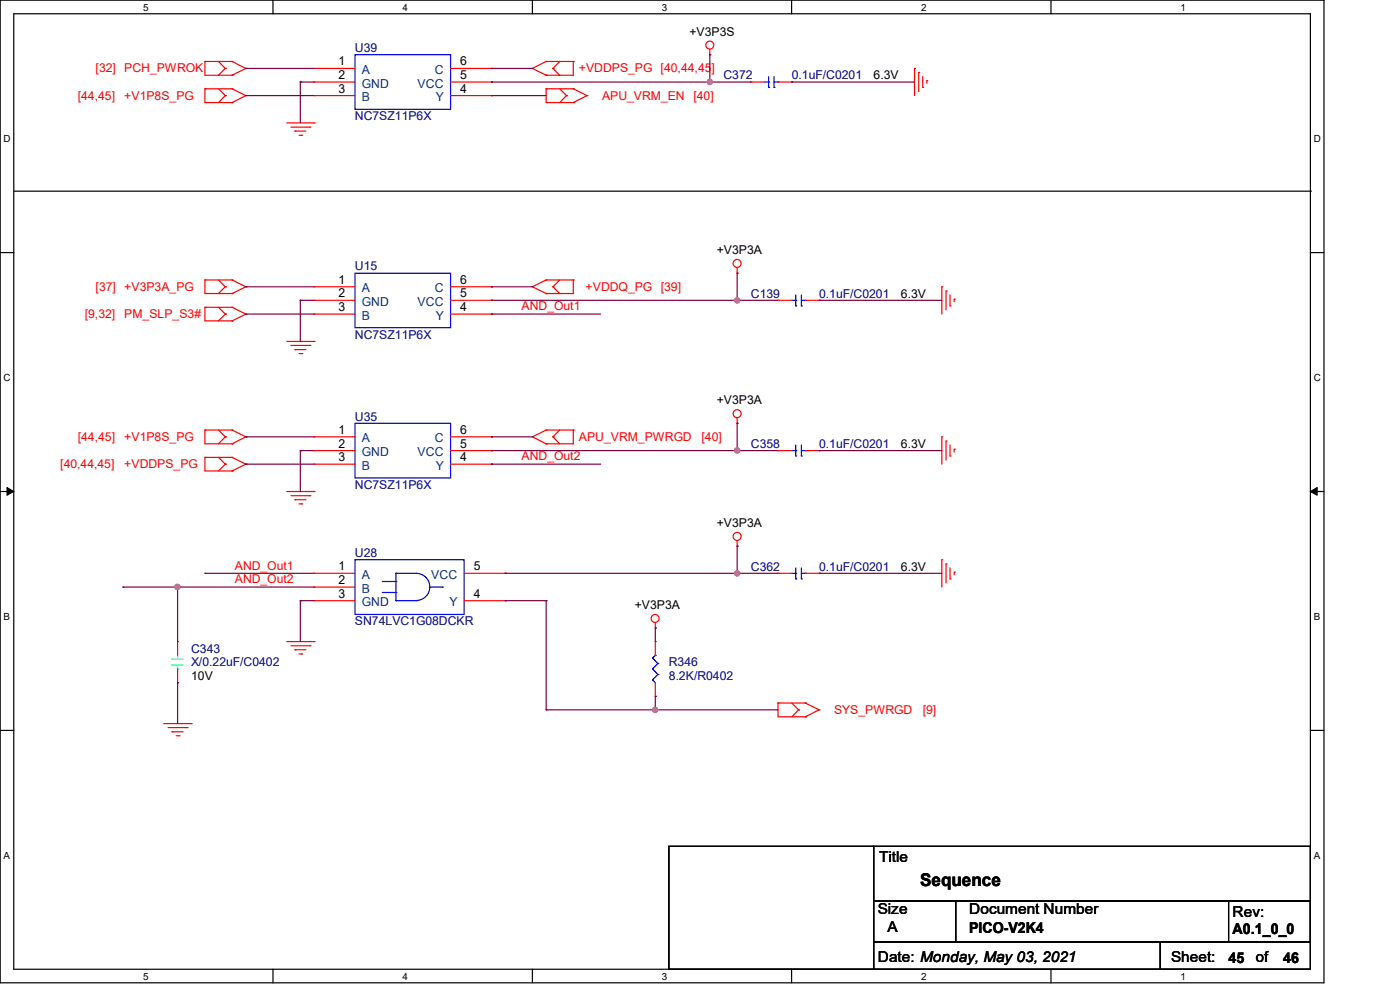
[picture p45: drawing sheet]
<svg xmlns="http://www.w3.org/2000/svg" width="297mm" height="210mm" viewBox="0 0 297 210" stroke-linecap="round" stroke-linejoin="round" font-family="sans-serif">
<defs><g id="words">
<text font-size="3.7" x="195.2" y="188">Sequence</text>
<g font-size="3.2">
<text x="186.5" y="183">Title</text>
<text x="186.2" y="194">Size</text>
<text x="188.3" y="197.7">A</text>
<text x="205.6" y="197.9">PICO-V2K4</text>
<text x="205.6" y="194">Document Number</text>
<text x="261.5" y="194.6">Rev:</text>
<text x="261.5" y="198.2">A0.1_0_0</text>
<text x="186.2" y="204.1">Date: Monday, May 03, 2021</text>
<text x="248.5" y="204.1">Sheet:</text>
<text x="260.6" y="204.2">45</text>
<text x="266.4" y="204.1">of</text>
<text x="272.2" y="204.2">46</text>
</g>
<g font-size="2.6" fill="#000080">
<text x="75.3" y="11">U39</text>
<text x="153.5" y="16.8">C372</text>
<text x="168" y="16.8">0.1uF/C0201</text>
<text x="75.3" y="25.5">NC7SZ11P6X</text>
<text x="75.3" y="57.4">U15</text>
<text x="159.3" y="63.2">C139</text>
<text x="173.8" y="63.2">0.1uF/C0201</text>
<text x="75.3" y="71.8">NC7SZ11P6X</text>
<text x="75.3" y="89.2">U35</text>
<text x="159.3" y="95">C358</text>
<text x="173.8" y="95">0.1uF/C0201</text>
<text x="75.3" y="103.7">NC7SZ11P6X</text>
<text x="75.3" y="118.2">U28</text>
<text x="159.3" y="121.1">C362</text>
<text x="173.8" y="121.1">0.1uF/C0201</text>
<text x="75.3" y="132.7">SN74LVC1G08DCKR</text>
<text x="40.6" y="138.4">C343</text>
<text x="40.6" y="141.4">X/0.22uF/C0402</text>
<text x="141.9" y="141.4">R346</text>
<text x="141.9" y="144.2">8.2K/R0402</text>
</g>
<g font-size="2.6">
<text x="146.3" y="7.6">+V3P3S</text>
<text x="71.8" y="13.9">1</text>
<text x="71.8" y="16.8">2</text>
<text x="97.6" y="16.8">5</text>
<text x="97.6" y="13.9">6</text>
<text x="185.3" y="16.8">6.3V</text>
<text x="71.8" y="19.6">3</text>
<text x="97.6" y="19.6">4</text>
<text x="152.1" y="53.9">+V3P3A</text>
<text x="71.8" y="60.2">1</text>
<text x="71.8" y="63.1">2</text>
<text x="71.8" y="66">3</text>
<text x="97.6" y="66">4</text>
<text x="97.6" y="63.1">5</text>
<text x="97.6" y="60.2">6</text>
<text x="191.1" y="63.2">6.3V</text>
<text x="152.1" y="85.8">+V3P3A</text>
<text x="71.8" y="92">1</text>
<text x="71.8" y="95">2</text>
<text x="97.6" y="95">5</text>
<text x="97.6" y="92">6</text>
<text x="191.1" y="95">6.3V</text>
<text x="71.8" y="97.8">3</text>
<text x="97.6" y="97.8">4</text>
<text x="152.1" y="111.8">+V3P3A</text>
<text x="71.8" y="121">1</text>
<text x="71.8" y="123.9">2</text>
<text x="100.5" y="121">5</text>
<text x="191.1" y="121.1">6.3V</text>
<text x="71.8" y="126.8">3</text>
<text x="100.5" y="126.8">4</text>
<text x="134.7" y="129.2">+V3P3A</text>
<text x="40.6" y="144.2">10V</text>
</g>
<g font-size="2.6" fill="#f00">
<text x="20.3" y="15.4">[32] PCH_PWROK</text>
<text x="122.8" y="15.4">+VDDPS_PG [40,44,45]</text>
<text x="16.5" y="21.2">[44,45]</text>
<text x="26.4" y="21.2">+V1P8S_PG</text>
<text x="127.7" y="21.2">APU_VRM_EN</text>
<text x="147.1" y="21.2">[40]</text>
<text x="20.3" y="61.7">[37] +V3P3A_PG</text>
<text x="110.7" y="65.8">AND_Out1</text>
<text x="124.2" y="61.7">+VDDQ_PG [39]</text>
<text x="18" y="67.5">[9,32]</text>
<text x="26.4" y="67.5">PM_SLP_S3#</text>
<text x="16.5" y="93.6">[44,45]</text>
<text x="26.4" y="93.6">+V1P8S_PG</text>
<text x="122.8" y="93.6">APU_VRM_PWRGD</text>
<text x="148.8" y="93.6">[40]</text>
<text x="12.8" y="99.4">[40,44,45]</text>
<text x="26.4" y="99.4">+VDDPS_PG</text>
<text x="110.7" y="97.7">AND_Out2</text>
<text x="49.8" y="120.8">AND_Out1</text>
<text x="49.8" y="123.7">AND_Out2</text>
<text x="177" y="151.5">SYS_PWRGD</text>
<text x="195.8" y="151.5">[9]</text>
</g>
<g font-size="2.6" fill="#004080">
<text x="76.7" y="15.7">A</text>
<text x="92.2" y="15.7">C</text>
<text x="76.7" y="18.6">GND</text>
<text x="76.7" y="21.5">B</text>
<text x="88.6" y="18.6">VCC</text>
<text x="92.5" y="21.5">Y</text>
<text x="76.7" y="62">A</text>
<text x="76.7" y="64.9">GND</text>
<text x="88.6" y="64.9">VCC</text>
<text x="92.2" y="62">C</text>
<text x="76.7" y="67.8">B</text>
<text x="92.5" y="67.8">Y</text>
<text x="76.7" y="93.9">A</text>
<text x="92.2" y="93.9">C</text>
<text x="76.7" y="96.8">GND</text>
<text x="76.7" y="99.7">B</text>
<text x="88.6" y="96.8">VCC</text>
<text x="92.5" y="99.7">Y</text>
<text x="76.7" y="122.8">A</text>
<text x="76.7" y="125.7">B</text>
<text x="91.5" y="122.8">VCC</text>
<text x="76.7" y="128.6">GND</text>
<text x="95.3" y="128.6">Y</text>
</g>
<g font-size="2.1">
<text x="30.4" y="2.2">5</text>
<text x="85.4" y="2.2">4</text>
<text x="140.4" y="2.2">3</text>
<text x="195.4" y="2.2">2</text>
<text x="250.4" y="2.2">1</text>
<text x=".8" y="30.1">D</text>
<text x="278.7" y="30.1">D</text>
<text x=".8" y="80.8">C</text>
<text x="278.7" y="80.8">C</text>
<text x=".8" y="131.5">B</text>
<text x="278.7" y="131.5">B</text>
<text x=".8" y="182.2">A</text>
<text x="278.7" y="182.2">A</text>
<text x="30.4" y="207.8">5</text>
<text x="85.4" y="207.8">4</text>
<text x="140.4" y="207.8">3</text>
<text x="195.4" y="207.8">2</text>
<text x="250.4" y="207.8">1</text>
</g>
</g></defs>
<path d="M0 0h280.9v208.5h-280.9zM2.9 2.9h275.1v202.7h-275.1z" fill="none" stroke="#000" stroke-width=".25"/>
<g fill="#fff">
<path d="M30.4 .3h1.1v2.4h-1.1z"/>
<path d="M30.4 205.9h1.1v2.3h-1.1z"/>
</g>
<path d="M57.9 0v2.9M57.9 205.6v2.9" fill="none" stroke="#000" stroke-width=".25"/>
<g fill="#fff">
<path d="M85.4 .3h1.1v2.4h-1.1z"/>
<path d="M85.4 205.9h1.1v2.3h-1.1z"/>
</g>
<path d="M112.9 0v2.9M112.9 205.6v2.9" fill="none" stroke="#000" stroke-width=".25"/>
<g fill="#fff">
<path d="M140.4 .3h1.2v2.4h-1.2z"/>
<path d="M140.4 205.9h1.2v2.3h-1.2z"/>
</g>
<path d="M167.9 0v2.9M167.9 205.6v2.9" fill="none" stroke="#000" stroke-width=".25"/>
<g fill="#fff">
<path d="M195.4 .3h1.2v2.4h-1.2z"/>
<path d="M195.4 205.9h1.2v2.3h-1.2z"/>
</g>
<path d="M223 0v2.9M223 205.6v2.9" fill="none" stroke="#000" stroke-width=".25"/>
<g fill="#fff">
<path d="M250.4 .3h1.2v2.4h-1.2z"/>
<path d="M250.4 205.9h1.2v2.3h-1.2z"/>
<path d="M.8 28.2h1.4v2.4h-1.4z"/>
<path d="M278.7 28.2h1.5v2.4h-1.5z"/>
<path d="M.8 78.9h1.4v2.3h-1.4z"/>
<path d="M278.7 78.9h1.5v2.3h-1.5z"/>
</g>
<path d="M0 53.6h2.9M278 53.6h2.9" fill="none" stroke="#000" stroke-width=".25"/>
<g fill="#fff">
<path d="M.8 129.6h1.3v2.3h-1.3z"/>
<path d="M278.7 129.6h1.4v2.3h-1.4z"/>
</g>
<path d="M0 104.3h2.9M278 104.3h2.9" fill="none" stroke="#000" stroke-width=".25"/>
<path d="M1.5 103.4l1.4 .9-1.4 .8zM278 104.3l1.4-.9v1.7z" fill="#000" stroke="#000" stroke-width=".21"/>
<g fill="#fff">
<path d="M.8 180.3h1.3v2.3h-1.3z"/>
<path d="M278.7 180.3h1.4v2.3h-1.4z"/>
</g>
<path d="M2.9 40.6h275.1M278 40.6h.1M0 154.9h2.9M278 154.9h2.9M141.9 179.5h43.4v26.1h-43.4zM185.3 179.5h92.7v11.6h-92.7zM185.3 191.1h17.4v8.7h-17.4zM185.3 199.8h60.9v5.8h-60.9zM202.7 191.1h75.3v8.7h-75.3zM246.2 199.8h31.8v5.8h-31.8zM260.6 191.1h17.4v8.7h-17.4z" fill="none" stroke="#000" stroke-width=".25"/>
<g fill="none" stroke="#f00" stroke-width=".25">
<path d="M43.5 13h.1M43.5 18.8h.1M43.5 13v3h5.7M43.5 18.8v3h5.7M43.5 13h5.7M43.5 18.8h5.7M46.4 13l1.4 1.5M46.4 18.8l1.4 1.5M47.8 14.5h.1M47.8 14.5l-1.4 1.5M49.2 16h.1M49.2 13h.1"/>
<path d="M49.2 18.8h.1M49.2 13l3 1.5M49.2 18.8l3 1.5M52.2 14.5h.1M52.2 14.5l-3 1.5M66.6 14.5h.1M66.6 17.4h.1M66.6 14.5h8.7M66.6 17.4h8.7M95.6 14.5h8.7M95.6 17.4h8.7M104.3 17.4h.1"/>
<path d="M104.3 14.5h.1M112.9 14.5h.1M112.9 14.5l3 1.5M115.9 16h.1M115.9 13h.1M115.9 18.8h.1M115.9 13h5.7M115.9 18.8v3h5.7M115.9 18.8h5.7M115.9 13l-3 1.5M117.3 14.5h.1M117.3 14.5l1.4 1.5"/>
<path d="M118.7 13l-1.4 1.5M118.7 18.8l1.5 1.5M121.6 13h.1M121.6 18.8h.1M121.6 13v3h-5.7M121.6 18.8l2.9 1.5M150.6 11.6h.1M150.6 10.5v1.1M159.3 17.4h.1M159.3 17.4h2.9M165.1 17.4h2.9M168 17.4h.1"/>
<path d="M194 14.5h.1M194 14.5v5.8M194.9 15.4h.1M194.9 15.4v4M195.7 18.5h.1M195.7 16.3v2.2M196.6 17.1h.1M196.6 17.1v.6M47.8 20.3h.1M47.8 20.3l-1.4 1.5M49.2 21.8h.1M52.2 20.3h.1"/>
<path d="M52.2 20.3l-3 1.5M60.8 26.1h5.8M61.7 27h4M62.6 27.8h.1M62.6 27.8h2.3M63.5 28.7h.5M64 28.7h.1M65.7 27h.1M66.6 26.1h.1M66.6 20.3h.1M66.6 20.3h8.7M95.6 20.3h8.7"/>
<path d="M104.3 20.3h.1M120.2 20.3h.1M120.2 20.3l-1.5 1.5M121.6 21.8h.1M124.5 20.3h.1M124.5 20.3l-2.9 1.5M43.5 59.4h.1M43.5 59.4v2.9h5.7M43.5 59.4h5.7M46.4 59.4l1.4 1.4M49.2 59.4h.1M49.2 59.4l3 1.4"/>
<path d="M115.9 59.4h.1M115.9 59.4h5.7M115.9 59.4l-3 1.4M118.7 59.4l-1.4 1.4M121.6 59.4h.1M121.6 59.4v2.9h-5.7M156.4 58h.1M156.4 56.8v1.2M43.5 65.2h.1M43.5 65.2v2.9h5.7M43.5 65.2h5.7M46.4 65.2l1.4 1.4"/>
<path d="M47.8 60.8h.1M47.8 66.6h.1M47.8 60.8l-1.4 1.5M47.8 66.6l-1.4 1.5M49.2 62.3h.1M49.2 68.1h.1M49.2 65.2h.1M49.2 65.2l3 1.4M52.2 60.8h.1M52.2 66.6h.1M52.2 60.8l-3 1.5M52.2 66.6l-3 1.5"/>
<path d="M60.8 72.4h5.8M61.7 73.3h4M62.6 74.2h.1M62.6 74.2h2.3M63.5 75h.5M64 75h.1M65.7 73.3h.1M66.6 72.4h.1M66.6 60.8h.1M66.6 63.7h.1M66.6 66.6h.1M66.6 63.7h8.7"/>
<path d="M66.6 60.8h8.7M66.6 66.6h8.7M95.6 63.7h8.7M95.6 60.8h8.7M95.6 66.6h8.7M104.3 66.6h.1M104.3 63.7h.1M104.3 60.8h.1M112.9 60.8h.1M112.9 60.8l3 1.5M115.9 62.3h.1M117.3 60.8h.1"/>
<path d="M117.3 60.8l1.4 1.5M165.1 63.7h.1M165.1 63.7h2.9M170.9 63.7h2.9M173.8 63.7h.1M199.8 60.8h.1M199.8 60.8v5.8M200.7 61.7h.1M200.7 61.7v4M201.5 64.9h.1M201.5 62.6v2.3M202.4 63.5h.1"/>
<path d="M202.4 63.5v.5M43.5 91.2h.1M43.5 97h.1M43.5 91.2v2.9h5.7M43.5 97v2.9h5.7M43.5 91.2h5.7M43.5 97h5.7M46.4 91.2l1.4 1.5M46.4 97l1.4 1.5M47.8 92.7h.1M47.8 98.5h.1M47.8 92.7l-1.4 1.4"/>
<path d="M47.8 98.5l-1.4 1.4M49.2 94.1h.1M49.2 91.2h.1M49.2 99.9h.1M49.2 97h.1M49.2 91.2l3 1.5M49.2 97l3 1.5M52.2 92.7h.1M52.2 98.5h.1M52.2 92.7l-3 1.4M52.2 98.5l-3 1.4M66.6 92.7h.1"/>
<path d="M66.6 95.6h.1M66.6 98.5h.1M66.6 92.7h8.7M66.6 95.6h8.7M66.6 98.5h8.7M95.6 92.7h8.7M95.6 95.6h8.7M95.6 98.5h8.7M104.3 98.5h.1M104.3 95.6h.1M104.3 92.7h.1M112.9 92.7h.1"/>
<path d="M112.9 92.7l3 1.4M115.9 94.1h.1M115.9 91.2h.1M115.9 91.2h5.7M115.9 91.2l-3 1.5M117.3 92.7h.1M117.3 92.7l1.4 1.4M118.7 91.2l-1.4 1.5M121.6 91.2h.1M121.6 91.2v2.9h-5.7M156.4 89.8h.1M156.4 88.6v1.2"/>
<path d="M165.1 95.6h.1M165.1 95.6h2.9M170.9 95.6h2.9M173.8 95.6h.1M199.8 92.7h.1M199.8 92.7v5.8M200.7 93.6h.1M200.7 93.6v4M201.5 96.7h.1M201.5 94.4v2.3M202.4 95.3h.1M202.4 95.3v.6"/>
<path d="M60.8 104.3h5.8M61.7 105.2h4M62.6 106h.1M62.6 106h2.3M63.5 106.9h.5M64 106.9h.1M65.7 105.2h.1M66.6 104.3h.1M156.4 115.9h.1M156.4 114.7v1.2M199.8 118.7h.1M199.8 118.7v5.8"/>
<path d="M200.7 119.6h.1M200.7 119.6v4.1M37.7 136.1h.1M37.7 136.1v2.9M60.8 136.1h5.8M61.7 137h4M62.6 137.8h.1M62.6 137.8h2.3M63.5 138.7h.5M64 138.7h.1M65.7 137h.1M66.6 136.1h.1"/>
<path d="M66.6 121.6h.1M66.6 124.5h.1M66.6 127.4h.1M66.6 121.6h8.7M66.6 124.5h8.7M66.6 127.4h8.7M98.5 121.6h8.6M98.5 127.4h8.6M107.1 121.6h.1M107.1 127.4h.1M139 133.2h.1M139 136.1h.1"/>
<path d="M139 132.1v1.1M139 136.1v2.9M165.1 121.6h.1M165.1 121.6h2.9M170.9 121.6h2.9M173.8 121.6h.1M201.5 122.8h.1M201.5 120.5v2.3M202.4 121.4h.1M202.4 121.4v.5M34.8 153.5h5.8M35.6 154.3h4.1"/>
<path d="M36.5 155.2h.1M36.5 155.2h2.3M37.4 156.1h.6M37.7 144.8h.1M37.7 141.9v2.9M38 156.1h.1M39.7 154.3h.1M40.6 153.5h.1M139 147.7h.1M139 144.8v2.9M165.1 149.1h.1M165.1 149.1v3h5.8"/>
<path d="M165.1 149.1h5.8M168 149.1l1.4 1.5M169.4 150.6h.1M169.4 150.6l-1.4 1.5M170.9 152.1h.1M170.9 149.1h.1M170.9 149.1l2.9 1.5M173.8 150.6h.1M173.8 150.6l-2.9 1.5"/>
<circle cx="150.6" cy="9.6" r=".85"/>
<circle cx="156.4" cy="55.9" r=".85"/>
<circle cx="156.4" cy="87.8" r=".85"/>
<circle cx="156.4" cy="113.8" r=".85"/>
<circle cx="139" cy="131.2" r=".85"/>
</g>
<g fill="none" stroke="#00f" stroke-width=".25">
<path d="M75.3 11.6h20.3v11.6h-20.3zM162.2 17.4h.9M163.1 18.5h.1M163.1 17.4h.1M163.1 16.3v2.2M164.2 18.5h.1M164.2 16.3v2.2M164.2 17.4h.9M165.1 17.4h.1M75.3 58h20.3v11.5h-20.3zM168 63.7h.8M168.8 64.9h.1"/>
<path d="M168.8 63.7h.1M168.8 62.6v2.3M170 64.9h.1M170 62.6v2.3M170 63.7h.9M170.9 63.7h.1M75.3 89.8h20.3v11.6h-20.3zM168 95.6h.8M168.8 96.7h.1M168.8 95.6h.1M168.8 94.4v2.3M170 96.7h.1"/>
<path d="M170 94.4v2.3M170 95.6h.9M170.9 95.6h.1M75.3 118.7h23.2v11.6h-23.2zM81.1 123.4h2.9M81.1 125.7h2.9M84 127.4h.1M84 121.6h.1M84 123.4h.1M84 125.7h.1M84 121.6h4.3a2.88 2.88 0 0 1 2.9 2.9 2.88 2.88 0 0 1-2.9 2.9M84 121.6v5.8"/>
<path d="M84 127.4h4.3M88.3 127.4h.1M91.2 124.5h2.7M93.9 124.5h.1M138.4 139.6h.1M138.4 139.6l1.2 1.2M139 139h.1M139 139l-.6 .6M168 121.6h.8M168.8 122.8h.1M168.8 121.6h.1M168.8 120.5v2.3"/>
<path d="M170 122.8h.1M170 120.5v2.3M170 121.6h.9M170.9 121.6h.1M138.4 144.2h.1M138.4 141.9h.1M138.4 144.2l.6 .6M138.4 141.9l1.2 1.2M139.6 143.1h.1M139.6 140.8h.1M139.6 143.1l-1.2 1.1M139.6 140.8l-1.2 1.1"/>
</g>
<path d="M36.5 139.9h.1M36.5 139.9h2.3M37.7 139.9h.1M37.7 139v.9M36.5 141.1h.1M36.5 141.1h2.3M37.7 141.9h.1M37.7 141.1v.8" fill="none" stroke="#00ff80" stroke-width=".25"/>
<g fill="none" stroke="#800040" stroke-width=".25">
<path d="M52.2 14.5h.1M52.2 14.5h14.4M63.7 17.4h.1M63.7 17.4v8.7M63.7 17.4h2.9M104.3 14.5h.1M104.3 17.4h.1M104.3 14.5h8.6M104.3 17.4h55M150.6 11.6h.1M150.6 17.4h.1M150.6 11.6v5.8"/>
<path d="M168 17.4h.1M168 17.4h26M52.2 20.3h.1M52.2 20.3h14.4M104.3 20.3h.1M104.3 20.3h11.6M156.4 58h.1M156.4 58v5.7M52.2 60.8h.1M52.2 66.6h.1M52.2 60.8h14.4M52.2 66.6h14.4"/>
<path d="M63.7 63.7h.1M63.7 63.7h2.9M63.7 63.7v8.7M104.3 63.7h.1M104.3 60.8h.1M104.3 66.6h.1M104.3 60.8h8.6M104.3 66.6h23.1M104.3 63.7h60.8M156.4 63.7h.1M173.8 63.7h.1M173.8 63.7h26"/>
<path d="M52.2 92.7h.1M52.2 98.5h.1M52.2 92.7h14.4M52.2 98.5h14.4M63.7 95.6h.1M63.7 95.6v8.7M63.7 95.6h2.9M104.3 98.5h.1M104.3 95.6h.1M104.3 92.7h.1M104.3 92.7h8.6M104.3 98.5h23.1"/>
<path d="M104.3 95.6h60.8M156.4 89.8h.1M156.4 95.6h.1M156.4 89.8v5.8M173.8 95.6h.1M173.8 95.6h26M156.4 115.9h.1M156.4 115.9v5.7M26.1 124.5h.1M26.1 124.5h40.5M37.7 124.5h.1M37.7 124.5v11.6"/>
<path d="M43.5 121.6h.1M43.5 121.6h23.1M63.7 127.4h.1M63.7 127.4v8.7M63.7 127.4h2.9M107.1 121.6h.1M107.1 127.4h.1M107.1 127.4h8.8M107.1 121.6h58M115.9 127.4h.1M115.9 127.4v23.2M139 133.2h.1"/>
<path d="M139 133.2v2.9M156.4 121.6h.1M173.8 121.6h.1M173.8 121.6h26M37.7 144.8h.1M37.7 144.8v8.7M115.9 150.6h.1M115.9 150.6h49.2M139 147.7h.1M139 150.6h.1M139 147.7v2.9"/>
</g>
<g fill="#f0f" stroke="#f0f" stroke-width=".25">
<circle cx="156.4" cy="63.7" r=".55"/>
<circle cx="156.4" cy="95.5" r=".55"/>
<circle cx="156.4" cy="121.6" r=".55"/>
<circle cx="150.6" cy="17.4" r=".55"/>
<circle cx="139" cy="150.6" r=".55"/>
<circle cx="37.6" cy="124.5" r=".55"/>
</g>
<use href="#words"/>
</svg>
